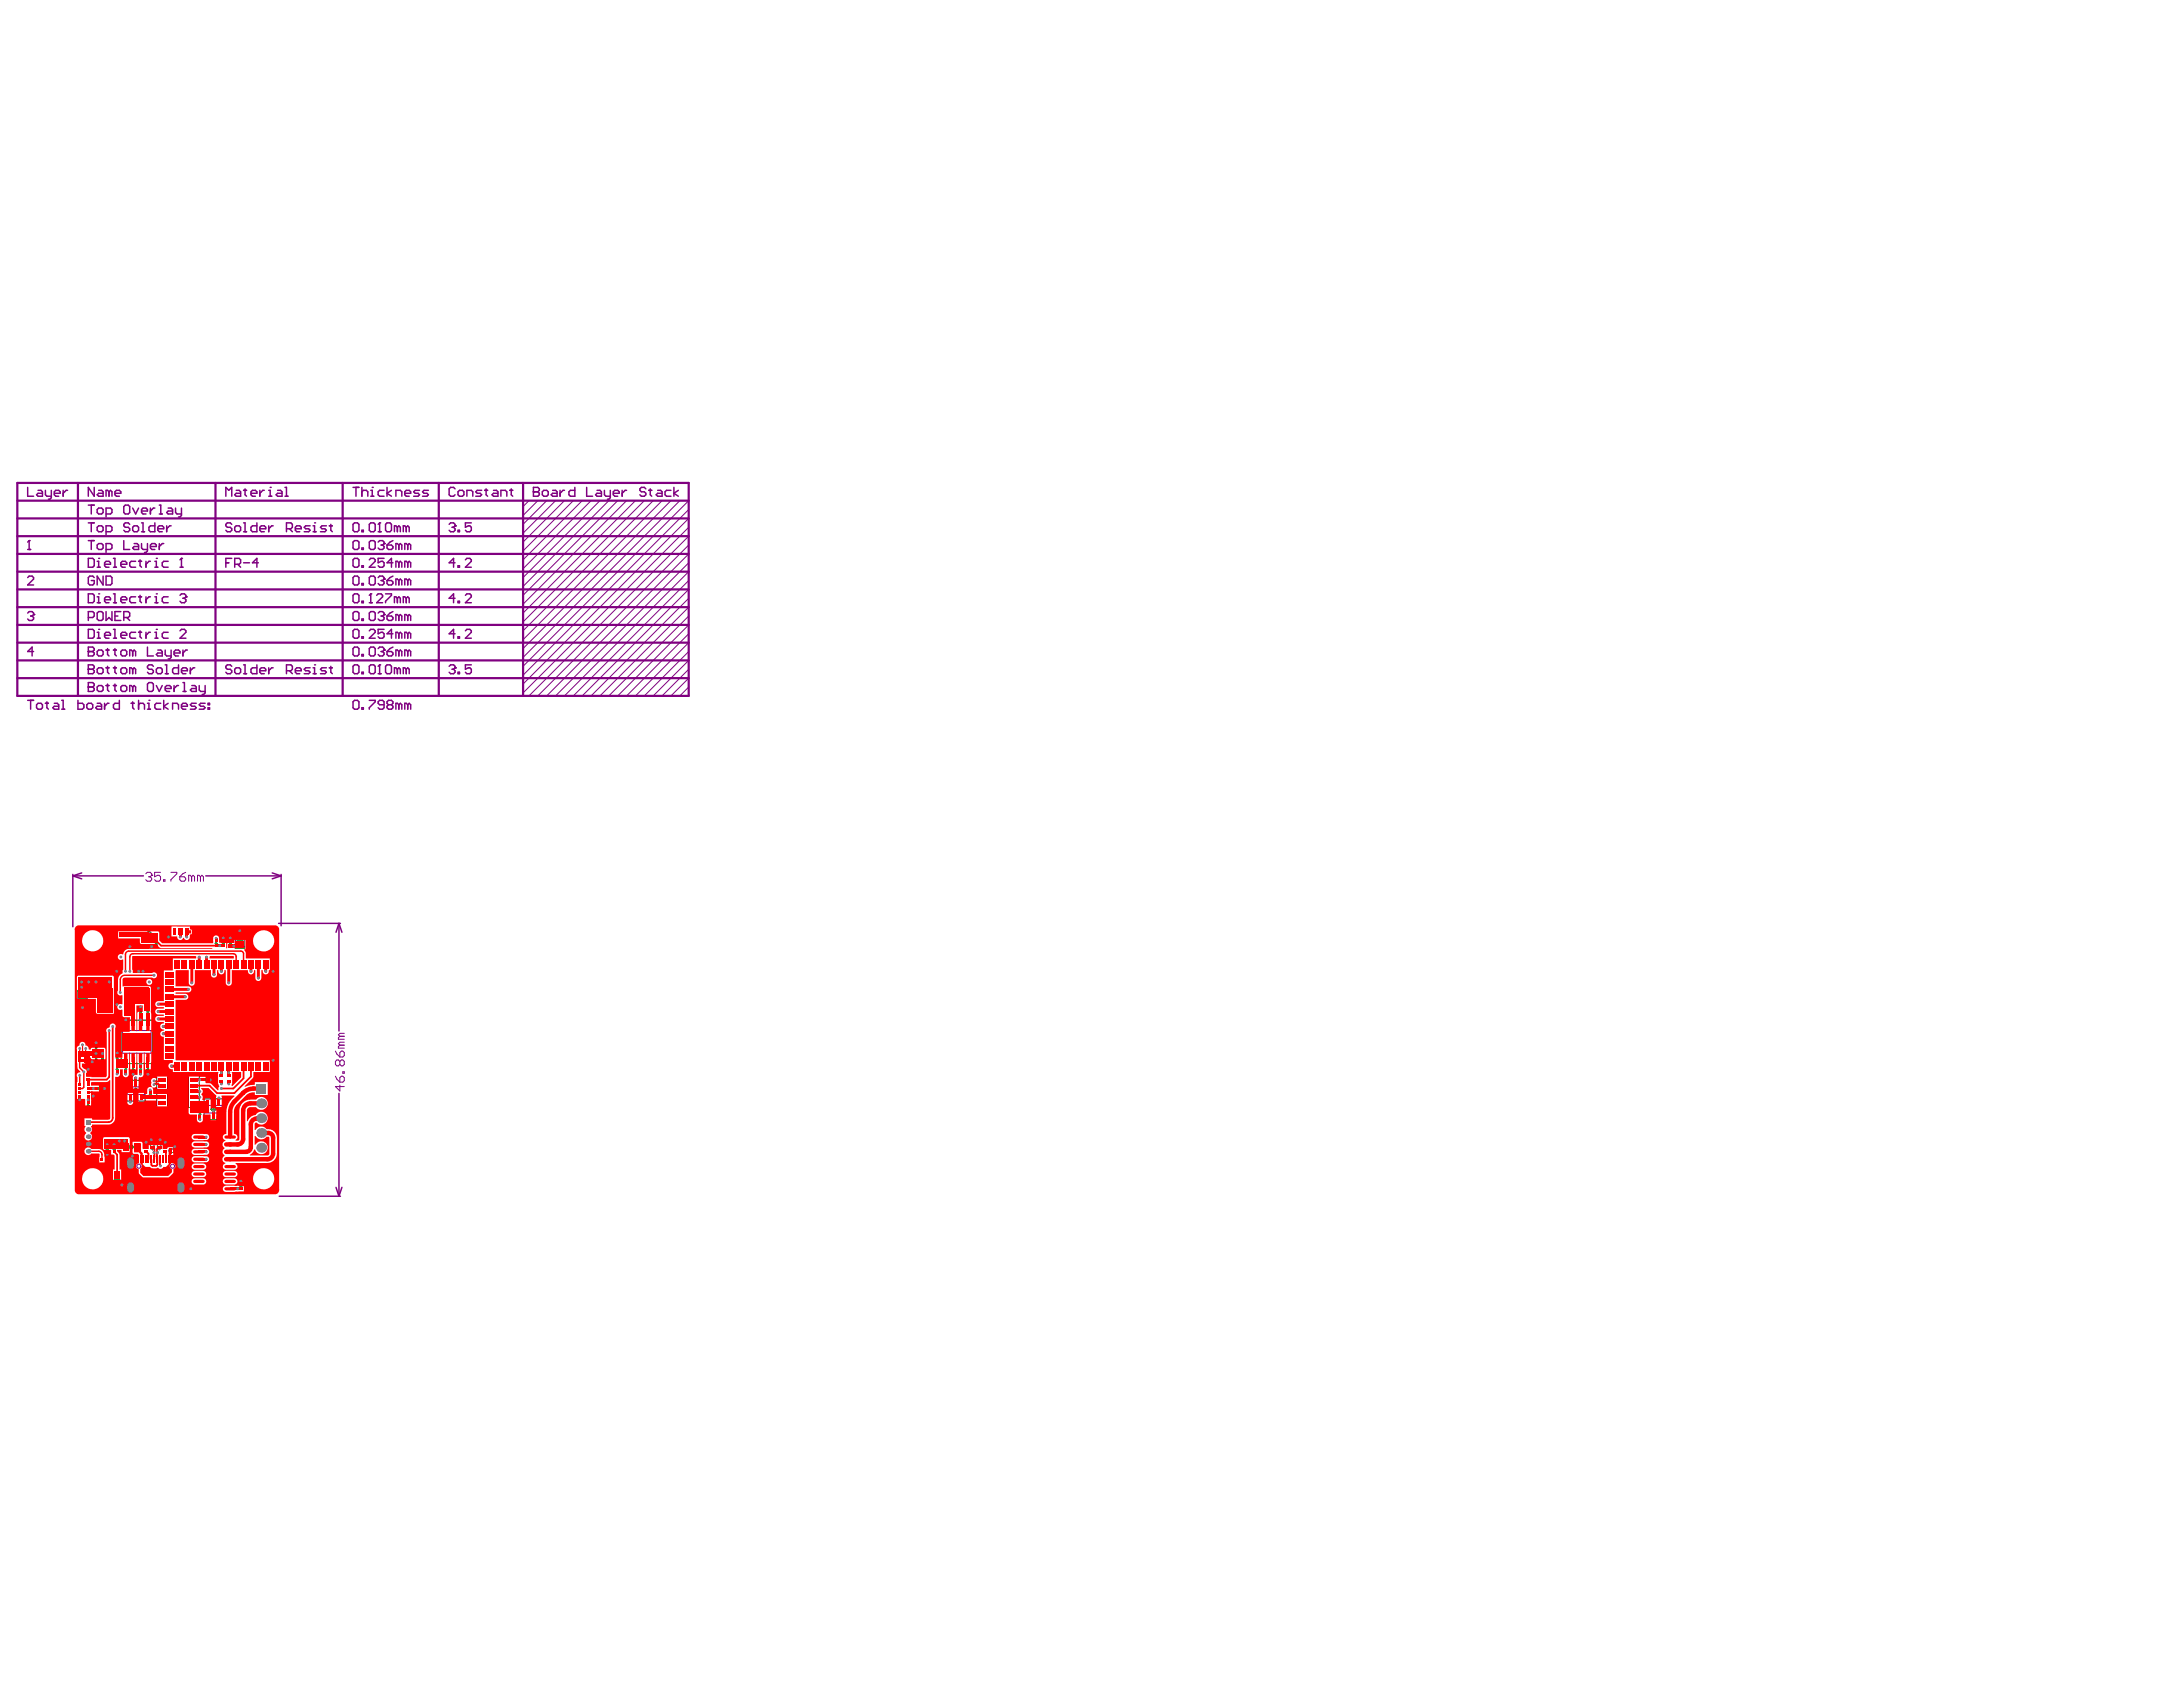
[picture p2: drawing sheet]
<svg xmlns="http://www.w3.org/2000/svg" width="279mm" height="216mm" viewBox="0 0 279 216" stroke-linecap="round" stroke-linejoin="round" font-family="sans-serif">
<path d="M20.1 137.6h5.4v4.1h-5.4z" fill="none" stroke="#000" stroke-width=".13"/>
<g fill="#008000">
<path d="M20.2 146.8h.3v.2h-.3z"/>
<path d="M20.2 146.3h.3v.2h-.3z"/>
<path d="M19.3 146.8h.4v.2h-.4z"/>
<path d="M19.3 146.3h.4v.2h-.4z"/>
<path d="M21.8 147.1h.2v.4h-.2z"/>
<path d="M22.3 147.1h.1v.4h-.1z"/>
<circle cx="20.1" cy="146.3" r=".05"/>
<circle cx="19.3" cy="146.3" r=".05"/>
<circle cx="22.5" cy="147.1" r=".05"/>
</g>
<g fill="none" stroke="#008000" stroke-width=".13">
<path d="M18.7 119.5h.7M19.1 119.1v.7M30.1 119.3h1.2v2.1h-1.2zM30.7 120v.7M10 126.7h1.2v2.1h-1.2zM10.2 127.8h.7M10.6 127.4v.8M12.1 134.1h.3M12.1 135.6h.3M12.3 133.9v.3M12.3 135.4v.3M12.5 139.3h.3"/>
<path d="M12.7 139.2v.3M13 135.6h.3M13.1 135.4v.3M14.8 136.8h.3M14.8 135.4h.3M15 136.7v.3M15 135.3v.3M15.5 130.6h4v5.5h-4zM15.9 136.8h.3M16.1 136.7v.3M16.2 138.3h2.4v2.6h-2.4zM16.9 136.8h.3"/>
<path d="M17 139.6h.8M17 136.7v.3M17.4 139.2v.8M17.8 129.5h.3M17.8 136.8h.3M18 129.4v.3M18 136.7v.3M18.8 129.5h.3M18.8 136.8h.3M18.9 129.4v.3M18.9 136.7v.3M19.2 140v.3"/>
<path d="M19.8 125.7h.3M19.9 120.8h.3M19.9 125.5v.3M20 120.7v.2M26.2 138.2h.2M26.3 138v.3M27.5 120.7h.3M27.7 120.6v.3M28.4 120.7h.3M28.6 120.5v.3M29.3 120.7h.3M29.5 120.5v.3"/>
<path d="M30.3 120.3h.8M11.1 141.5h.3M11.3 141.3v.3M13.6 147.1h.3M13.7 147v.3M14.5 147.1h.3M14.6 146.9v.3M14.6 151h.8M15 150.6v.8M16.4 146.8h.8M16.8 146.4v.8M19.1 140.1h.3"/>
<path d="M19.3 146.3h.4v.7h-.4zM20.1 146.3h.5v.7h-.5zM21.7 147h.8v.5h-.8zM25.4 142.6h.3M25.6 142.4v.3M26.1 140.6h2.4v2.7h-2.4zM26.9 142h.8M27.3 141.6v.7M30.7 151.8h.3M30.8 151.7v.3"/>
<circle cx="19.1" cy="119.5" r=".26"/>
<circle cx="12.3" cy="134.1" r=".09"/>
<circle cx="12.3" cy="135.6" r=".09"/>
<circle cx="12.7" cy="139.3" r=".09"/>
<circle cx="13.1" cy="135.6" r=".09"/>
<circle cx="15" cy="136.8" r=".09"/>
<circle cx="15" cy="135.4" r=".09"/>
<circle cx="16.1" cy="136.8" r=".09"/>
<circle cx="17" cy="136.8" r=".09"/>
<circle cx="17.4" cy="139.6" r=".26"/>
<circle cx="18" cy="129.5" r=".09"/>
<circle cx="18" cy="136.8" r=".09"/>
<circle cx="18.9" cy="129.5" r=".09"/>
<circle cx="18.9" cy="136.8" r=".09"/>
<circle cx="19.9" cy="125.7" r=".09"/>
<circle cx="20" cy="120.8" r=".09"/>
<circle cx="26.3" cy="138.2" r=".09"/>
<circle cx="27.7" cy="120.7" r=".09"/>
<circle cx="28.6" cy="120.7" r=".09"/>
<circle cx="29.5" cy="120.7" r=".09"/>
<circle cx="11.3" cy="141.5" r=".09"/>
<circle cx="13.7" cy="147.1" r=".09"/>
<circle cx="14.6" cy="147.1" r=".09"/>
<circle cx="15" cy="151" r=".26"/>
<circle cx="16.8" cy="146.8" r=".26"/>
<circle cx="19.2" cy="140.1" r=".09"/>
<circle cx="25.6" cy="142.6" r=".09"/>
<circle cx="27.3" cy="142" r=".26"/>
<circle cx="30.8" cy="151.8" r=".09"/>
</g>
<path d="M30.2 119.5h1v1.7h-1zM10 127h1.1v1.6h-1.1zM15.7 131.9h3.6v2.9h-3.6zM16.3 139.1h2.2v1h-2.2zM26.2 141.5h2.2v.9h-2.2z" fill="none" stroke="#800080" stroke-width=".13"/>
<circle cx="18.9" cy="130.5" r=".07" fill="none" stroke="#800080" stroke-width=".15"/>
<g fill="#008080">
<path d="M20.3 147h.1v.3h-.1z"/>
<path d="M20.2 147.1h.3v.1h-.3z"/>
<path d="M20.3 146h.1v.3h-.1z"/>
<path d="M19.5 147v.3z"/>
<path d="M19.3 147.1h.3v.1h-.3z"/>
<path d="M19.5 146v.3z"/>
<path d="M21.5 147.2h.3v.1h-.3z"/>
<path d="M21.6 147.1h.1v.3h-.1z"/>
<path d="M22.4 147.2h.3v.1h-.3z"/>
</g>
<path d="M21.4 137.8h2.7v3.7h-2.7z" fill="none" stroke="#000" stroke-width=".13"/>
<circle cx="19.8" cy="137.7" r=".07" fill="none" stroke="#000" stroke-width=".15"/>
<g fill="none" stroke="#800080" stroke-width=".13">
<path d="M67.7 64.1l-.8 .7M68.8 64.1l-1.9 1.9M70 64.1l-3.1 3M71.1 64.1l-4.2 4.1M72.2 64.1l-5.3 5.3M73.4 64.1l-6.5 6.4M74.5 64.1l-7.6 7.5M75.7 64.1l-8.8 8.7M76.8 64.1l-9.9 9.8M77.9 64.1l-11 10.9M79.1 64.1l-12.2 12.1M80.2 64.1l-13.3 13.2"/>
<path d="M81.3 64.1l-14.4 14.4M82.5 64.1l-15.6 15.5M83.6 64.1l-16.7 16.6M84.7 64.1l-17.8 17.8M85.9 64.1l-19 18.9M87 64.1l-20.1 20M88.1 65.2l-21.2 21.2M88.1 72l-17 17.1M88.1 68.6l-20.4 20.5M88.1 70.9l-18.1 18.2M88.1 77.7l-11.3 11.4M88.1 67.5l-21.2 21.2"/>
<path d="M88.1 66.3l-21.2 21.2M88.1 73.2l-15.9 15.9M88.1 78.8l-10.2 10.3M88.1 69.8l-19.3 19.3M88.1 80l-9 9.1M88.1 74.3l-14.7 14.8M88.1 64.1l-21.2 21.2M88.1 75.4l-13.6 13.7M88.1 76.6l-12.4 12.5M88.1 84.5l-4.5 4.6M88.1 86.8l-2.2 2.3M88.1 83.4l-5.6 5.7"/>
<path d="M88.1 81.1l-7.9 8M88.1 87.9l-1.1 1.2M88.1 82.2l-6.8 6.9M88.1 85.7l-3.4 3.4M18.7 111.8l.1-.2h.4l.2 .2v.2M19 112.2h.2M19.2 112.2l.2 .2v.2l-.2 .2h-.4l-.1-.2M19.4 112h.1M19.4 112l-.2 .2M20.5 111.6h-.7v.6l.4-.2h.2l.1 .2v.4l-.1 .2h-.4l-.2-.2M20.9 112.6h.2v.2h-.2zM21.9 111.6h.7v.2l-.7 .8v.2"/>
<path d="M23 112.2h.6l.2 .2v.2l-.2 .2h-.4l-.2-.2zM23.8 111.6l-.4 .2-.4 .4M24.5 112.2l-.2-.2h-.2v.8M24.5 112.2v.6M24.5 112.2l.2-.2 .2 .2v.6M25.7 112.2l-.2-.2h-.2v.8M25.7 112.2v.6M25.7 112.2l.1-.2 .2 .2v.6M42.9 137.7l.2 .4 .4 .4M42.9 134.5l.2 .4 .4 .4M43.5 135.8l-.2-.1h-.2l-.2 .1v.4l.2 .2h.2l.2-.2M43.5 137.9l.2-.2h.2l.2 .2v.4l-.2 .2h-.4z"/>
<path d="M43.5 135.8l.2-.1h.2l.2 .1v.4l-.2 .2h-.2l-.2-.2M43.5 138.9v.7l-.6-.5h1.2M43.5 134.7l.2-.2h.2l.2 .2v.4l-.2 .2h-.4zM43.5 135.8v.4M43.5 133.8l-.2 .1v.2h.8M43.5 132.6l-.2 .2v.2h.8M43.5 133.8h.6M43.5 132.6h.6M43.9 137.2h.2v.2h-.2zM44.1 133.4h-.6l-.2 .2 .2 .2M44.1 132.2h-.6l-.2 .2 .2 .2"/>
<circle cx="17.8" cy="149.3" r=".26"/>
<circle cx="22.1" cy="149.3" r=".26"/>
</g>
<g fill="none" stroke="#800080" stroke-width=".28">
<path d="M2.2 68.6h85.9M2.2 77.7h85.9M2.2 73.2h85.9M2.2 75.4h85.9M2.2 70.9h85.9M2.2 61.8h85.9v27.3h-85.9zM2.2 80h85.9M2.2 66.3h85.9M2.2 64.1h85.9M10 61.8v27.3M27.6 61.8v27.3M43.9 61.8v27.3"/>
<path d="M56.2 61.8v27.3M66.9 61.8v27.3M2.2 84.5h85.9M2.2 82.2h85.9M2.2 86.8h85.9"/>
</g>
<g fill="none" stroke="#800080" stroke-width=".19">
<path d="M3.5 62.4v1.1h.8M3.5 70.3h.4M3.5 73.9l.2-.2h.4l.2 .2v.2l-.8 .8h.8M3.5 78.5l.2-.2h.4l.2 .2v.2M3.7 69.2h.1M3.7 69.2v1.1M3.7 69.2l-.2 .2M3.9 78.8h.2M4.1 78.8l.2 .2v.2l-.2 .2h-.4l-.2-.2M4.3 78.7h.1M4.3 78.7l-.2 .1M4.9 62.8h.3l.2 .1v.6h-.5l-.2-.2 .2-.2h.5"/>
<path d="M5.8 62.8v.5l.2 .2h.6M6.6 62.8v.9l-.2 .2h-.2M6.9 63.1h.8v-.2l-.2-.1h-.4l-.2 .1v.4l.2 .2h.4M8.1 62.8v.7M8.7 62.8h-.2l-.4 .3M11.3 71.5h.6l.2 .1v.8l-.2 .2h-.6zM11.3 76h.6l.2 .2v.7l-.2 .2h-.6zM11.3 79h.6l.2-.2v-.3l-.2-.2h-.6v1.1M11.3 66.9h.8M11.3 69.2h.8M11.3 64.6h.8M11.7 64.6v1.2"/>
<path d="M11.7 66.9v1.2M11.7 69.2v1.1M12.1 62.4v1.1l-.8-1.1v1.1M12.1 73.9l-.2-.2h-.4l-.2 .2v.8l.2 .2h.4l.2-.2v-.4h-.4M12.4 71.8h.2v.8M12.4 76.4h.2v.7M12.4 67.5l.2-.2h.4l.2 .2v.4l-.2 .2h-.4l-.2-.2zM12.4 65.2l.2-.2h.4l.2 .2v.4l-.2 .2h-.4l-.2-.2zM12.4 69.8l.2-.2h.4l.2 .2v.3l-.2 .2h-.4l-.2-.2zM12.4 78.5l.2-.2h.4l.2 .2v.7l-.2 .2h-.4l-.2-.2zM12.4 72.6h.4M12.4 77.1h.4"/>
<path d="M12.6 76h.1M12.6 71.5h.1M12.6 62.8h.4l.2 .1v.6h-.6l-.2-.2 .2-.2h.6M13.2 73.7v1.2l-.8-1.2v1.2M13.4 72.2h.7v-.2l-.1-.2h-.4l-.2 .2v.4l.2 .2h.4M13.4 76.8h.7v-.2l-.1-.2h-.4l-.2 .2v.3l.2 .2h.4M13.6 68.1h.5l.2-.2v-.4l-.2-.2h-.5v1.1M13.6 65.8h.5l.2-.2v-.4l-.2-.2h-.5v1.2M13.6 70.3h.5l.2-.2v-.3l-.2-.2h-.5v1.1M13.6 73.7h.5l.2 .2v.8l-.2 .2h-.5zM13.6 78.3v1.1l.4-.4 .3 .4v-1.1M14 62.9l-.2-.1h-.2v.7"/>
<path d="M14 62.9l.1-.1 .2 .1v.6M14 62.9v.6M14.5 71.5h.2v1.1M14.5 76h.2v1.1M14.5 72.6h.4M14.5 77.1h.4M14.7 63.1h.8v-.2l-.2-.1h-.4l-.2 .1v.4l.2 .2h.4M14.7 78.8h.4M15.5 78.3h-.8v1.1h.8M15.5 72.2h.7v-.2l-.2-.2h-.3l-.2 .2v.4l.2 .2h.3M15.5 76.8h.7v-.2l-.2-.2h-.3l-.2 .2v.3l.2 .2h.3M15.8 64.8l.2-.2h.4l.2 .2v.8l-.2 .2h-.4l-.2-.2z"/>
<path d="M15.8 79h.6l.2-.2v-.3l-.2-.2h-.6v1.1M15.8 69.2v1.1h.8M16.2 79l.4 .4M16.6 67.1l-.2-.2h-.4l-.2 .2v.2l.2 .2h.4l.2 .2v.2l-.2 .2h-.4l-.2-.2M17 67.5l.2-.2h.3l.2 .2v.4l-.2 .2h-.3l-.2-.2zM17 65l.4 .8 .3-.8M17.2 69.6h.3l.2 .2v.5h-.5l-.2-.2 .2-.2h.5M17.4 71.8h-.6l-.2 .2v.4l.2 .2h.6M17.4 76.4h-.6l-.2 .2v.3l.2 .2h.6M17.7 71.8h.4M17.7 76.4h.4M17.9 71.6v.8l.2 .2"/>
<path d="M17.9 76.2v.7l.2 .2M18.1 66.9h.2v1.2M18.1 68.1h.4M18.1 69.6v.5l.2 .2h.6M18.1 65.4h.8v-.2l-.2-.2h-.4l-.2 .2v.4l.2 .2h.4M18.7 71.8v.8M18.7 76.4v.7M18.9 69.6v.9l-.2 .2h-.2M19.3 69.9h.7v-.1l-.2-.2h-.4l-.1 .2v.3l.1 .2h.4M19.3 71.8h-.2l-.4 .4M19.3 65v.8M19.3 76.4h-.2l-.4 .4"/>
<path d="M19.8 66.9v1.2h-.5l-.2-.2v-.4l.2-.2h.5M19.8 71.8h.2v.8M19.8 76.4h.2v.7M19.8 72.6h.4M19.8 77.1h.4M19.8 65h-.2l-.3 .4M20 76h.1M20 71.5h.1M20.2 67.7h.8v-.2l-.2-.2h-.4l-.2 .2v.4l.2 .2h.4M20.4 69.6v.7M20.4 64.6h.2v1.2M20.4 65.8h.4"/>
<path d="M21 69.6h-.2l-.4 .3M21.3 67.3v.8M21.5 76.4h-.5l-.2 .2v.3l.2 .2h.5M21.5 65h.4l.2 .2v.6h-.6l-.2-.2 .2-.2h.6M21.5 71.8h-.5l-.2 .2v.4l.2 .2h.5M21.9 67.3h-.2l-.4 .4M22.5 65v.6l.2 .2h.5M23 76.2l.2-.2h.4l.2 .2v.2M23 72.6h.4M23.2 71.5h.1M23.2 65v1l-.2 .2h-.2M23.2 71.5v1.1"/>
<path d="M23.2 71.5l-.2 .1M23.4 76.6h.2M23.6 76.6l.2 .2v.1l-.2 .2h-.4l-.2-.2M23.8 76.4h.1M23.8 76.4l-.2 .2M28.9 72h.4M28.9 63.5v-1.1l.4 .4 .4-.4v1.1M29.7 67.1l-.2-.2h-.4l-.2 .2v.2l.2 .2h.4l.2 .2v.2l-.2 .2h-.4l-.2-.2M29.7 71.5h-.8v1.1M30 72.2h.6l.2-.2v-.4l-.2-.1h-.6v1.1M30 67.5l.2-.2h.4l.2 .2v.4l-.2 .2h-.4l-.2-.2zM30.2 62.8h.4l.2 .1v.6h-.6l-.2-.2 .2-.2h.6"/>
<path d="M30.4 72.2l.4 .4M31.2 62.8h.4M31.2 66.9h.2v1.2M31.2 68.1h.4M31.2 72h.7M31.4 62.6v.7l.2 .2M32.1 63.1h.8v-.2l-.2-.1h-.4l-.2 .1v.4l.2 .2h.4M32.9 66.9v1.2h-.6l-.2-.2v-.4l.2-.2h.6M33.1 72h-.8l.6-.5v1.1M33.3 67.7h.7v-.2l-.2-.2h-.4l-.1 .2v.4l.1 .2h.4M33.3 62.8v.7M33.8 62.8h-.2l-.3 .3"/>
<path d="M34.4 62.8h.2v.7M34.4 63.5h.4M34.4 67.3v.8M34.6 62.4h.1M35 67.3h-.2l-.4 .4M35.5 62.8h.4l.2 .1v.6h-.6l-.2-.2 .2-.2h.6M36.5 62.4h.2v1.1M36.5 63.5h.4M36.7 67.7h.5l.2-.2v-.4l-.2-.2h-.5v1.2M37 67.7l.4 .4M37.8 67.7h.8v-.2l-.2-.2h-.4l-.2 .2v.4l.2 .2h.4M39.7 67.3h-.6l-.2 .2 .2 .2h.4l.2 .2-.2 .2h-.6"/>
<path d="M40.1 68.1h.3M40.1 67.3h.2v.8M40.3 66.9h.1M41.8 67.3h-.6l-.2 .2 .2 .2h.4l.2 .2-.2 .2h-.6M42.2 67.3h.3M42.3 67.1v.8l.2 .2M45.2 62.4h.7M45.2 67.1l.2-.2h.3l.2 .2v.8l-.2 .2h-.3l-.2-.2zM45.2 71.6l.2-.1h.3l.2 .1v.8l-.2 .2h-.3l-.2-.2zM45.2 69.4l.2-.2h.3l.2 .2v.7l-.2 .2h-.3l-.2-.2zM45.2 73.9l.2-.2h.3l.2 .2v.8l-.2 .2h-.3l-.2-.2zM45.2 76.2l.2-.2h.3l.2 .2v.7l-.2 .2h-.3l-.2-.2z"/>
<path d="M45.2 78.5l.2-.2h.3l.2 .2v.7l-.2 .2h-.3l-.2-.2zM45.6 62.4v1.1M46.3 62.4v1.1M46.3 67.9h.2v.2h-.2zM46.3 70.1h.2v.2h-.2zM46.3 72.4h.2v.2h-.2zM46.3 74.7h.2v.2h-.2zM46.3 76.9h.2v.2h-.2zM46.3 79.2h.2v.2h-.2zM46.3 62.9l.2-.1h.4l.2 .1v.6M47.3 71.6l.2-.1h.3l.2 .1v.2l-.7 .8h.7M47.3 77.1h.3"/>
<path d="M47.5 76h.1M47.5 62.8h.1v.7M47.5 63.5h.3M47.5 66.9h.3l.2 .2v.8l-.2 .2h-.3l-.2-.2v-.8zM47.5 69.2h.3l.2 .2v.7l-.2 .2h-.3l-.2-.2v-.7zM47.5 73.7h.3l.2 .2v.8l-.2 .2h-.3l-.2-.2v-.8zM47.5 78.3h.3l.2 .2v.7l-.2 .2h-.3l-.2-.2v-.7zM47.5 76l-.2 .2M47.5 76v1.1M47.6 62.4h.1M48.2 76.2l.2-.2h.4l.2 .2v.2l-.8 .7h.8M48.4 68.1h.4"/>
<path d="M48.4 69.4l.2-.2h.4l.2 .2v.2M48.4 73.9l.2-.2h.4l.2 .2v.2M48.4 78.5l.2-.2h.4l.2 .2v.2M48.6 66.9h.1M48.6 66.9v1.2M48.6 66.9l-.2 .2M48.8 69.8h.2M48.8 78.8h.2M48.8 74.3h.2M49 69.8l.2 .1v.2l-.2 .2h-.4l-.2-.2M49 74.3l.2 .2v.2l-.2 .2h-.4l-.2-.2M49 78.8l.2 .2v.2l-.2 .2h-.4l-.2-.2"/>
<path d="M49.2 69.6h.1M49.2 74.1h.1M49.2 78.7h.1M49.2 62.8h-.6l-.2 .1v.4l.2 .2h.6M49.2 71.5h-.8v.5l.4-.2h.2l.2 .2v.4l-.2 .2h-.4l-.2-.2M49.2 78.7l-.2 .1M49.2 69.6l-.2 .2M49.2 74.1l-.2 .2M49.3 67.1l.2-.2h.4l.2 .2v.8l-.2 .2h-.4l-.2-.2zM49.3 76h.8v.2l-.8 .7v.2M49.5 62.4v1.1M49.5 69.8h.6l.2 .1v.2l-.2 .2h-.4l-.2-.2z"/>
<path d="M49.5 74.3h.6l.2 .2v.2l-.2 .2h-.4l-.2-.2zM49.5 78.8h.6l.2 .2v.2l-.2 .2h-.4l-.2-.2zM50.1 62.8l-.6 .3 .6 .4M50.3 72h-.8l.6-.5v1.1M50.3 69.2l-.4 .2-.4 .4M50.3 73.7l-.4 .2-.4 .4M50.3 78.3l-.4 .2-.4 .3M50.7 63.5v-.7h.5l.2 .1v.6M50.9 67.5l-.2-.2h-.2v.8M50.9 76.6l-.2-.2h-.2v.7M50.9 67.5l.1-.2 .2 .2v.6M50.9 76.6l.1-.2 .2 .2v.5"/>
<path d="M50.9 67.5v.6M50.9 76.6v.5M51 69.8l-.1-.2h-.2v.7M51 72l-.1-.2h-.2v.8M51 74.3l-.1-.2h-.2v.8M51 78.8l-.1-.1h-.2v.7M51 69.8l.2-.2 .2 .2v.5M51 72l.2-.2 .2 .2v.6M51 74.3l.2-.2 .2 .2v.6M51 78.8l.2-.1 .2 .1v.6M51 69.8v.5M51 72v.6"/>
<path d="M51 74.3v.6M51 78.8v.6M51.8 63.1h.8v-.2l-.2-.1h-.4l-.2 .1v.4l.2 .2h.4M52 67.5l-.2-.2h-.2v.8M52 76.6l-.2-.2h-.2v.7M52 67.5v.6M52 76.6v.5M52 67.5l.2-.2 .2 .2v.6M52 76.6l.2-.2 .2 .2v.5M52.2 69.8l-.2-.2h-.2v.7M52.2 72l-.2-.2h-.2v.8M52.2 74.3l-.2-.2h-.2v.8"/>
<path d="M52.2 78.8l-.2-.1h-.2v.7M52.2 69.8l.2-.2 .2 .2v.5M52.2 72l.2-.2 .2 .2v.6M52.2 74.3l.2-.2 .2 .2v.6M52.2 78.8l.2-.1 .2 .1v.6M52.2 69.8v.5M52.2 72v.6M52.2 74.3v.6M52.2 78.8v.6M53.7 62.8h-.6l-.2 .1 .2 .2h.4l.2 .2-.2 .2h-.6M54.8 62.8h-.5l-.2 .1 .2 .2h.3l.2 .2-.2 .2h-.5M57.5 67.1l.2-.2h.4l.1 .2v.2"/>
<path d="M57.9 67.5h.2M58.1 67.5l.1 .2v.2l-.1 .2h-.4l-.2-.2M58.2 67.3h.1M58.2 62.6l-.1-.2h-.4l-.2 .2v.7l.2 .2h.4l.1-.2M58.2 72h-.7l.6-.5v1.1M58.2 76.6h-.7l.6-.6v1.1M58.2 67.3l-.1 .2M58.6 67.9h.2v.2h-.2zM58.6 72.4h.2v.2h-.2zM58.6 76.9h.2v.2h-.2zM58.8 62.8h.4l.2 .1v.4l-.2 .2h-.4l-.2-.2v-.4zM59.6 71.6l.2-.1h.3l.2 .1v.2l-.7 .8h.7"/>
<path d="M59.6 76.2l.2-.2h.3l.2 .2v.2l-.7 .7h.7M59.8 63.5v-.7h.5l.2 .1v.6M60.3 66.9h-.7v.6l.3-.2h.2l.2 .2v.4l-.2 .2h-.3l-.2-.2M61.6 62.8h-.5l-.2 .1 .2 .2h.4l.1 .2-.1 .2h-.6M62 62.8h.4M62.2 62.6v.7l.2 .2M63.2 62.8h.3l.2 .1v.6h-.5l-.2-.2 .2-.2h.5M64.1 63.5v-.7h.6l.2 .1v.6M65.2 62.8h.4M65.4 62.6v.7l.2 .2M68.3 62.9h.1M68.3 62.4h.5l.2 .2v.2l-.2 .1 .2 .2v.2l-.2 .2h-.5z"/>
<path d="M68.3 62.9h.5M69.6 62.8h.4l.2 .1v.4l-.2 .2h-.4l-.2-.2v-.4zM70.7 62.8h.4l.2 .1v.6h-.6l-.2-.2 .2-.2h.6M71.7 62.8v.7M72.2 62.8h-.1l-.4 .3M73.6 62.4v1.1h-.6l-.2-.2v-.4l.2-.1h.6M75.1 62.4v1.1h.7M76.4 62.8h.4l.2 .1v.6h-.6l-.2-.2 .2-.2h.6M77.4 62.8v.5l.1 .2h.6M78.1 62.8v.9l-.2 .2h-.2M78.5 63.1h.8v-.2l-.2-.1h-.4l-.2 .1v.4l.2 .2h.4M79.6 62.8v.7"/>
<path d="M80.2 62.8h-.2l-.4 .3M82.7 62.6l-.2-.2h-.4l-.2 .2v.2l.2 .1h.4l.2 .2v.2l-.2 .2h-.4l-.2-.2M83 62.8h.4M83.2 62.6v.7l.2 .2M84.2 62.8h.4l.1 .1v.6h-.5l-.2-.2 .2-.2h.5M85.9 62.8h-.6l-.2 .1v.4l.2 .2h.6M86.3 62.4v1.1M86.8 62.8l-.5 .3 .5 .4M3.5 89.6h.8M3.9 89.6v1.2M4.3 83.4h-.8l.6-.6v1.1M4.9 90h.3l.2 .2v.4l-.2 .2h-.3l-.2-.2v-.4z"/>
<path d="M5.8 90h.4M6 89.8v.8l.2 .2M6.9 90h.4l.2 .2v.6h-.6l-.1-.2 .1-.2h.6M7.9 89.6h.2v1.2M7.9 90.8h.4M10 89.6v1.2h.5l.2-.2v-.4l-.2-.2h-.5M11.3 90h.4l.2 .2v.4l-.2 .2h-.4l-.2-.2v-.4zM11.3 87.9h.1M11.3 85.7h.1M11.3 83.4h.1M11.3 87.4h.6l.2 .1v.2l-.2 .2 .2 .2v.2l-.2 .2h-.6zM11.3 80.5h.6l.2 .2v.8l-.2 .2h-.6z"/>
<path d="M11.3 82.8h.6l.2 .2v.2l-.2 .2 .2 .2v.2l-.2 .1h-.6zM11.3 85.1h.6l.2 .2v.2l-.2 .2 .2 .1v.2l-.2 .2h-.6zM11.3 87.9h.6M11.3 85.7h.6M11.3 83.4h.6M12.4 90h.4l.2 .2v.6h-.6l-.2-.2 .2-.2h.6M12.4 81.7h.4M12.4 80.9h.2v.8M12.4 83.4l.2-.2h.4l.2 .2v.4l-.2 .1h-.4l-.2-.1zM12.4 85.7l.2-.2h.4l.2 .2v.3l-.2 .2h-.4l-.2-.2zM12.4 87.9l.2-.2h.4l.2 .2v.4l-.2 .2h-.4l-.2-.2zM12.6 80.5h.1"/>
<path d="M13.4 90v.8M13.4 81.3h.7v-.2l-.1-.2h-.4l-.2 .2v.4l.2 .2h.4M13.6 87.7h.4M13.6 85.5h.4M13.6 83.2h.4M13.8 83v.8l.2 .1M13.8 85.3v.7l.2 .2M13.8 87.5v.8l.2 .2M14 90h-.2l-.4 .4M14.5 81.7h.4M14.5 80.5h.2v1.2M14.5 87.7h.4"/>
<path d="M14.5 85.5h.4M14.5 83.2h.4M14.7 87.5v.8l.2 .2M14.7 83v.8l.2 .1M14.7 85.3v.7l.2 .2M15.3 89.6v1.2h-.6l-.2-.2v-.4l.2-.2h.6M15.5 81.3h.7v-.2l-.2-.2h-.3l-.2 .2v.4l.2 .2h.3M15.7 87.7h.3l.2 .2v.4l-.2 .2h-.3l-.2-.2v-.4zM15.7 83.2h.3l.2 .2v.4l-.2 .1h-.3l-.2-.1v-.4zM15.7 85.5h.3l.2 .2v.3l-.2 .2h-.3l-.2-.2v-.3zM16.8 90h.4M17 89.8v.8l.2 .2"/>
<path d="M17 83.4v.5M17 85.7v.5M17 87.9v.6M17 83.4l.2-.2 .2 .2v.5M17 83.4l-.2-.2h-.2v.7M17 85.7l-.2-.2h-.2v.7M17 87.9l-.2-.2h-.2v.8M17 87.9l.2-.2 .2 .2v.6M17 85.7l.2-.2 .2 .2v.5M17.4 80.9h-.6l-.2 .2v.4l.2 .2h.6M17.7 90.2l.2-.2h.4l.2 .2v.6M17.7 89.6v1.2"/>
<path d="M17.7 80.9h.4M17.9 80.7v.8l.2 .2M18.7 80.9v.8M18.9 90.8h.4M18.9 90h.2v.8M18.9 87.5l.2-.1h.3l.2 .1v.8l-.2 .2h-.3l-.2-.2zM18.9 82.8v1.1h.7M19.1 89.6h.1M19.3 80.9h-.2l-.4 .4M19.6 85.3l-.2-.2h-.3l-.2 .2v.2l.2 .2h.3l.2 .1v.2l-.2 .2h-.3l-.2-.2M19.8 81.7h.4M19.8 80.9h.2v.8"/>
<path d="M20 80.5h.1M20 85.7l.2-.2h.4l.2 .2v.3l-.2 .2h-.4l-.2-.2zM20 87.7l.4 .8 .4-.8M20.2 83.2h.4l.2 .2v.5h-.6l-.2-.1 .2-.2h.6M20.6 90h-.6l-.2 .2v.4l.2 .2h.6M21 89.6v1.2M21.1 88.1h.8v-.2l-.2-.2h-.4l-.2 .2v.4l.2 .2h.4M21.1 85.1h.2v1.1M21.1 83.2v.6l.2 .1h.6M21.1 86.2h.4M21.5 90l-.5 .4 .5 .4M21.5 80.9h-.5l-.2 .2v.4l.2 .2h.5"/>
<path d="M21.9 83.2v.9l-.2 .2h-.2M22.1 90.8v-.8h.6l.1 .2v.6M22.3 83.6h.7v-.2l-.2-.2h-.3l-.2 .2v.4l.2 .1h.3M22.3 87.7v.8M22.8 85.1v1.1h-.5l-.2-.2v-.3l.2-.2h.5M22.8 87.7h-.1l-.4 .4M23 80.7l.2-.2h.4l.2 .2v.2l-.8 .8h.8M23.2 90.4h.8v-.2l-.2-.2h-.4l-.2 .2v.4l.2 .2h.4M23.2 85.8h.8v-.1l-.2-.2h-.4l-.2 .2v.3l.2 .2h.4M23.4 88.5h.4M23.4 87.4h.2v1.1M23.4 83.2v.7"/>
<path d="M24 83.2h-.2l-.4 .4M24.4 85.5v.7M24.6 87.7h.3l.2 .2v.6h-.5l-.2-.2 .2-.2h.5M24.9 85.5h-.2l-.3 .3M25.1 90h-.5l-.2 .2 .2 .2h.3l.2 .2-.2 .2h-.5M25.5 87.7v.6l.2 .2h.6M26.3 90h-.6l-.2 .2 .2 .2h.4l.2 .2-.2 .2h-.6M26.3 87.7v1l-.2 .2h-.2M26.6 90.6h.2v.2h-.2zM26.6 90h.2v.2h-.2zM29.7 85.3l-.2-.2h-.4l-.2 .2v.2l.2 .2h.4l.2 .1v.2l-.2 .2h-.4l-.2-.2M30 85.7l.2-.2h.4l.2 .2v.3l-.2 .2h-.4l-.2-.2z"/>
<path d="M31.2 85.1h.2v1.1M31.2 86.2h.4M32.9 85.1v1.1h-.6l-.2-.2v-.3l.2-.2h.6M33.3 85.8h.7v-.1l-.2-.2h-.4l-.1 .2v.3l.1 .2h.4M34.4 85.5v.7M35 85.5h-.2l-.4 .3M36.7 85.8h.5l.2-.1v-.4l-.2-.2h-.5v1.1M37 85.8l.4 .4M37.8 85.8h.8v-.1l-.2-.2h-.4l-.2 .2v.3l.2 .2h.4M39.7 85.5h-.6l-.2 .2 .2 .1h.4l.2 .2-.2 .2h-.6M40.1 86.2h.3M40.1 85.5h.2v.7"/>
<path d="M40.3 85.1h.1M41.8 85.5h-.6l-.2 .2 .2 .1h.4l.2 .2-.2 .2h-.6M42.2 85.5h.3M42.3 85.3v.7l.2 .2M45.2 89.8l.2-.2h.3l.2 .2v.8l-.2 .2h-.3l-.2-.2zM45.2 80.7l.2-.2h.3l.2 .2v.8l-.2 .2h-.3l-.2-.2zM45.2 83l.2-.2h.3l.2 .2v.8l-.2 .1h-.3l-.2-.1zM45.2 85.3l.2-.2h.3l.2 .2v.7l-.2 .2h-.3l-.2-.2zM46.3 90.6h.2v.2h-.2zM46.3 81.5h.2v.2h-.2zM46.3 83.8h.2v.1h-.2zM46.3 86h.2v.2h-.2z"/>
<path d="M47.3 89.6h.7v.2l-.7 .8v.2M47.3 80.7l.2-.2h.3l.2 .2v.2l-.7 .8h.7M47.5 82.8h.3l.2 .2v.8l-.2 .1h-.3l-.2-.1v-.8zM47.5 85.1h.3l.2 .2v.7l-.2 .2h-.3l-.2-.2v-.7zM48.4 83l.2-.2h.4l.2 .2v.2M48.4 86.2h.4M48.6 85.1h.1M48.6 85.1v1.1M48.6 85.1l-.2 .2M48.8 83.4h.2M49 83.4l.2 .2v.2l-.2 .1h-.4l-.2-.1M49.2 83.2h.1"/>
<path d="M49.2 90.2h-.6l-.2-.2v-.2l.2-.2h.4l.2 .2v.8l-.2 .2h-.4l-.2-.2M49.2 80.5h-.8v.6l.4-.2h.2l.2 .2v.4l-.2 .2h-.4l-.2-.2M49.2 83.2l-.2 .2M49.3 85.3l.2-.2h.4l.2 .2v.7l-.2 .2h-.4l-.2-.2zM49.5 83.4h.6l.2 .2v.2l-.2 .1h-.4l-.2-.1zM49.7 90.2l-.2-.2v-.2l.2-.2h.4l.2 .2v.2l-.2 .2M49.7 90.2l-.2 .2v.2l.2 .2h.4l.2-.2v-.2l-.2-.2M49.7 90.2h.4M50.3 81.1h-.8l.6-.6v1.2M50.3 82.8l-.4 .2-.4 .4M50.9 85.7l-.2-.2h-.2v.7M50.9 85.7l.1-.2 .2 .2v.5"/>
<path d="M50.9 85.7v.5M51 90.2l-.1-.2h-.2v.8M51 81.1l-.1-.2h-.2v.8M51 83.4l-.1-.2h-.2v.7M51 81.1l.2-.2 .2 .2v.6M51 83.4l.2-.2 .2 .2v.5M51 90.2l.2-.2 .2 .2v.6M51 81.1v.6M51 83.4v.5M51 90.2v.6M52 85.7l-.2-.2h-.2v.7M52 85.7l.2-.2 .2 .2v.5"/>
<path d="M52 85.7v.5M52.2 90.2l-.2-.2h-.2v.8M52.2 81.1l-.2-.2h-.2v.8M52.2 83.4l-.2-.2h-.2v.7M52.2 81.1l.2-.2 .2 .2v.6M52.2 83.4l.2-.2 .2 .2v.5M52.2 90.2l.2-.2 .2 .2v.6M52.2 81.1v.6M52.2 83.4v.5M52.2 90.2v.6M57.5 85.3l.2-.2h.4l.1 .2v.2M57.9 85.7h.2"/>
<path d="M58.1 85.7l.1 .1v.2l-.1 .2h-.4l-.2-.2M58.2 85.5h.1M58.2 85.5l-.1 .2M58.2 81.1h-.7l.6-.6v1.2M58.6 81.5h.2v.2h-.2zM58.6 86h.2v.2h-.2zM59.6 80.7l.2-.2h.3l.2 .2v.2l-.7 .8h.7M60.3 85.1h-.7v.6l.3-.2h.2l.2 .2v.3l-.2 .2h-.3l-.2-.2M9.3 112.1l1.2 .4M9.3 112.1h9.1M9.3 111.9v6.7M10.5 111.7l-1.2 .4"/>
<path d="M26.3 112.1h9.7M34.8 111.7l1.2 .4M35.7 118.2h7.9M36 112.1l-1.2 .4M36 111.9v6.6M43.4 118.2l.4 1.1M43.4 118.2l-.4 1.1M43.4 118.2v13.7M43.4 139.9v13.2M35.7 153.1h7.9M43 152l.4 1.1M43.8 152l-.4 1.1"/>
</g>
<g fill="#f00">
<path d="M29.7 137.2h1.2v.7l-1.1 1.1-.2-.1 .1-.2z"/>
<path d="M26.9 122.4l3-.1v.4h-3.1z"/>
<path d="M32.6 145.4h.1a.82 .82 0 0 0 1.4 .1h.3l.1 .1v2l-.1 .2-.2 .1h-2.2v-.1a1.06 1.06 0 0 0 .6-.7h.1a.83 .83 0 0 0 1.2 .5 .83 .83 0 0 0 .1-1.3 .83 .83 0 0 0-1.3 .2h-.1z"/>
<path d="M17.5 128.7h.8v.7l-.1 .1h-.6v2.4l-.1 .1-.1-.1z"/>
<path d="M17.2 146.3h.9v1.1l.2 .2v1.4l.3 .3h.6l.3 .2 .7-.1a.4 .4 0 0 0 .7-.1h.3l.4-.3v-2h.4l-.1 1.9a.37 .37 0 0 0-.2 .4 .37 .37 0 0 0 .3 .3v.4l-.5 .5h-3.2l-.3-.4v-.5a.37 .37 0 0 0 0-.7v-1.2l-.2-.2h-.6z"/>
<path d="M23.7 118.8h.4v.3h.3v.4h-.3v.2h-.4z"/>
<path d="M21 119.1h.4v-.3h.4v.9h-.4v-.2h-.4z"/>
<path d="M9.7 118.6l.3-.2h25.2a.52 .52 0 0 1 .5 .6v33.2a.54 .54 0 0 1-.4 .6l-25.2 .1-.3-.1-.2-.2v-33.6zM22 118.6v1.2l.7 .1a.38 .38 0 0 0 .3 .4 .38 .38 0 0 0 .4-.3h.1a.38 .38 0 0 0 .5 .3 .38 .38 0 0 0 .3-.5v-.2l.3-.1v-.4l-.3-.2v-.3zM15.1 119.2v.9h2.8v.5l.1 .2h2l.4 .4 .2 .1h6.6l-.1 .1h-10.6a.71 .71 0 0 0-.7 .7 .53 .53 0 0 0-.7 .4 .38 .38 0 0 0 .6 .3h.1v1.3l-.1 .5a.84 .84 0 0 0-.6 .8v1.4a.38 .38 0 0 0 0 .5 .38 .38 0 0 0 .5 0l.1 .1v1.1h-.2a.38 .38 0 0 0-.5 .4 .38 .38 0 0 0 .6 .3h.1v.9l.9 .1v1.8l-1.1 .1v2.5l.2 .1v.7h-.9l-.1-.1v-3.7a.39 .39 0 0 0-.2-.6 .39 .39 0 0 0-.5 .4l-.1 .1a.38 .38 0 0 0-.2 .6v5.6l-.2 .2-2.5-.1 .1-.6a.38 .38 0 0 0-.3-.4l-.3-.3v-.4h.4v-.8h.7l.1 .2 .1 .1h1.7l-.1-1.5h-1.6h-.1l-.1 .2h-.2l-.1-.3-.4-.2a.39 .39 0 0 0-.3-.5 .39 .39 0 0 0-.4 .5l-.2 .1-.2 .2 .1 2v.7l.4 .4h-.1a.38 .38 0 0 0-.3 .2 .38 .38 0 0 0 0 .5v2.7l1 .1v.8h.8l-.1-1.8h1.1v-.8h-1.1v-.4h2l.4-.3 .1 .1v4.9l-.2 .1h-2.1v-.2h-1v1l.2 .1a.48 .48 0 0 0 0 .8v.1a.49 .49 0 0 0-.1 .7 .49 .49 0 0 0 .8 0 .49 .49 0 0 0-.1-.7l.2-.5-.2-.4 .2-.1v-.2h2.1a.84 .84 0 0 0 .8-.8v-5.2l.4-.1 .2-.1 .1-.8h.3v.6a.38 .38 0 0 0 .4 .4 .38 .38 0 0 0 .4-.4v-2.8h.1l.1 2.2h.7l.1-2.2h.1v2.8l-.3 .1a.38 .38 0 0 0-.3 .5v1.2h.7v-1.3l.1-.2a.38 .38 0 0 0 .6-.3v-2.8h.1l.1 2.2h.7v-2.2l.2-.1v-2.5l-.2-.1v-5.7l-.2-.1h-3.4v-.8l.1-.2 .2-.1h3.5a.38 .38 0 0 0 .5 0 .38 .38 0 0 0 0-.5 .38 .38 0 0 0-.5-.1h-2.5l-.1-.4v-1.7l8.1-.1 .1 .1v.3h-3v1.5h-1.1v3.9h-.8a.38 .38 0 0 0-.3 .4 .38 .38 0 0 0 .3 .4h.8v.2h-.8a.38 .38 0 0 0-.3 .4 .38 .38 0 0 0 .3 .3h.8v.2h-.7a.38 .38 0 0 0-.4 .2 .38 .38 0 0 0 0 .4l.3 .2h.8v.2h-.1a.39 .39 0 0 0-.4 .4 .39 .39 0 0 0 .5 .3v.2h-.1a.39 .39 0 0 0-.4 .4 .39 .39 0 0 0 .5 .4v3h1h.1v.3l-.1 .1a.39 .39 0 0 0-.4 .2 .39 .39 0 0 0 .1 .4l.4 .1v.4h5.9l-.1 1.5 .2 .3-.2 .5-1-.8-.6-.1v-.8h-2.1v4.6l.1 .2h.9v.7a.38 .38 0 0 0 .4 .4 .38 .38 0 0 0 .4-.4v-.7h.9l.1 .1v.7h.7v-1.1a.38 .38 0 0 0-.2-.4 .38 .38 0 0 0-.4 0h-.1v-1.4h-.8v.3h-.3l.1-.4-.2-.4a.38 .38 0 0 0-.1-.7l.1-.1h.9l1 1v1.5h.7v-1.5h1.6v.1a2.6 2.6 0 0 0-1 2l-.1 2.8a.4 .4 0 0 0-.4 .4 .4 .4 0 0 0 .3 .4v.1a.48 .48 0 0 0-.3 .4 .48 .48 0 0 0 .2 .5l-.1 .2a.48 .48 0 0 0 .1 .7l-.1 .2a.47 .47 0 0 0 .2 .8v.1a.4 .4 0 0 0-.3 .5 .4 .4 0 0 0 .4 .3h1.2a.41 .41 0 0 0 .3-.4 .41 .41 0 0 0-.3-.4l.1-.1h4a1.23 1.23 0 0 0 1.2-1.2v-2.3a1.19 1.19 0 0 0-1.3-.8 .82 .82 0 0 0-1.4 .1h-.1v-.7l.2-.2a.85 .85 0 0 0 1.3-.1 .85 .85 0 0 0-.2-1.2 .85 .85 0 0 0-1.2 .3l-.5 .2-.5 .6h-.1v-1.4a.43 .43 0 0 1 .4-.4h.8a.83 .83 0 0 0 1.2 .1 .83 .83 0 0 0 0-1.2 .83 .83 0 0 0-1.2 .1 1.67 1.67 0 0 0-2.1 1.2l-.1 3.9-.1 .2h-.3v-.1a.4 .4 0 0 0 .2-.5 .4 .4 0 0 0-.5-.3v-2.8a1.36 1.36 0 0 1 .5-1l1.1-1.1a1.38 1.38 0 0 1 1.1-.4v.3h1.7v-1.6h-1.7v.3l-.5 .1-.7 .2-.1-.1 1.1-1.1v-.7h2.1v-1.5h-12v-7.7h1.2a.39 .39 0 0 0 .4-.4 .39 .39 0 0 0-.4-.4h-1.2v-.2h1.7a.38 .38 0 0 0 .3-.4 .38 .38 0 0 0-.4-.4h-1.6v-2h1.7v1.6a.38 .38 0 0 0 .4 .4 .38 .38 0 0 0 .3-.4v-1.6h2.1v.6a.38 .38 0 0 0 .4 .3 .38 .38 0 0 0 .4-.4v-.5h.1l.1 .2a.38 .38 0 0 0 .4 .3 .38 .38 0 0 0 .3-.4v-.1h.2v1.6a.38 .38 0 0 0 .4 .4 .38 .38 0 0 0 .4-.4v-1.6h2v.2a.38 .38 0 0 0 .4 .3 .38 .38 0 0 0 .4-.4v-.1h.2v1a.38 .38 0 0 0 .4 .3 .38 .38 0 0 0 .4-.3v-1h.1v.2a.38 .38 0 0 0 .4 .3 .38 .38 0 0 0 .4-.4v-.1h.1v-1.5h-3l-.1-.8-.2-.3 .1-.1h.1v-1.2h-1.4v.4h-.9l-.1 .7-.1-.1v-.6l-.9-.1v-.5a.38 .38 0 0 0-.3-.4 .38 .38 0 0 0-.4 .4v.6h-6.6l-.3-.3v-1l-.1-.2zM10.5 120.4a1.36 1.36 0 0 0 2.7 0 1.36 1.36 0 0 0-2.7 0zM32.4 120.4a1.36 1.36 0 0 0 2.7 0 1.36 1.36 0 0 0-2.7 0zM18.7 125.7a.4 .4 0 0 0 .8 0 .4 .4 0 0 0-.8 0zM9.9 124.9v2.9h2.4v1.9h2.3l-.1-4.8zM19.4 138.1l-.1 .8 .2 .2-.1 .1a.37 .37 0 0 0-.6 .3v.5h-.4v-.1h-.7v1.1h.7v-.2h1.7v.8h1.3v-1.6h-1.7l-.1-.6-.1-.2v-.1l.3 .1 .2-.1h.1v.3h1.3v-1.6h-1.3v.2h-.2a.39 .39 0 0 0-.5 .1zM16.3 139.9v1a.38 .38 0 0 0 .4 .5 .38 .38 0 0 0 .3-.5v-1zM24.6 145.2a.4 .4 0 0 0-.1 .5 .4 .4 0 0 0 .4 .2h1.1a.52 .52 0 0 0 .6-.1 .52 .52 0 0 0 .1-.5l-.2-.2h-.5h-1.1zM24.6 146.2a.4 .4 0 0 0-.1 .4 .4 .4 0 0 0 .4 .3h1.1a.52 .52 0 0 0 .6-.1 .52 .52 0 0 0 .1-.5l-.2-.2h-.5h-1.1zM13.2 145.6v1.4l.2 .2h.8v.6h.3l.2 .1v1.8h-.2v1.3h1v-1.3h-.2v-1.9l-.3-.5v-.1h.6v.3h1v-1.8l-.2-.2zM24.6 147.1a.4 .4 0 0 0-.1 .5 .4 .4 0 0 0 .4 .2h1.1a.52 .52 0 0 0 .6-.1 .52 .52 0 0 0 .1-.5l-.2-.2h-.5h-1.1zM24.6 148.1a.4 .4 0 0 0-.1 .4 .4 .4 0 0 0 .4 .3h1.1a.52 .52 0 0 0 .6-.1 .52 .52 0 0 0 .1-.6l-.2-.1h-.5h-1.1zM10.9 147a.49 .49 0 0 0 .1 .7 .49 .49 0 0 0 .7-.1l1 .1v1.1h.7l-.1-1a.72 .72 0 0 0-.7-.8h-.9a.49 .49 0 0 0-.8 0zM24.6 149a.4 .4 0 0 0-.1 .5 .4 .4 0 0 0 .4 .2h1.1a.4 .4 0 0 0 .4-.4 .4 .4 0 0 0-.4-.4h-1.1zM28.6 150a.4 .4 0 0 0-.1 .4 .4 .4 0 0 0 .4 .3h1.1a.4 .4 0 0 0 .4-.4 .4 .4 0 0 0-.4-.5h-1.1zM24.6 150a.4 .4 0 0 0-.1 .4 .4 .4 0 0 0 .4 .3h1.1a.4 .4 0 0 0 .4-.4 .4 .4 0 0 0-.4-.5h-1.1zM17 146.1v1.5l.1 .1h.6v1.2a.4 .4 0 0 0-.3 .4 .4 .4 0 0 0 .4 .4v.5l.5 .5h3.2l.7-.6v-.5a.38 .38 0 0 0 .3-.4 .38 .38 0 0 0-.3-.3v-2.1h-.7l-.1 .2h-.6v-.4h-1.8v.4h-.7l-.1-.8zM28.6 150.9a.4 .4 0 0 0-.1 .5 .4 .4 0 0 0 .4 .2h1.1a.4 .4 0 0 0 .4-.4 .4 .4 0 0 0-.4-.4h-1.1zM24.6 150.9a.4 .4 0 0 0-.1 .5 .4 .4 0 0 0 .4 .2h1.1a.4 .4 0 0 0 .4-.4 .4 .4 0 0 0-.4-.4h-1.1zM10.5 150.9a1.36 1.36 0 0 0 2.7 0 1.36 1.36 0 0 0-2.7 0zM32.4 150.9a1.36 1.36 0 0 0 2.7 0 1.36 1.36 0 0 0-2.7 0zM28.6 151.9a.4 .4 0 0 0-.1 .4 .4 .4 0 0 0 .4 .2h2.3v-.7l-2.3-.1z"/>
</g>
<g fill="none" stroke="#f00" stroke-width=".23">
<path d="M14 131.9v5.9l-.4 .4h-2.3M14.4 131.4v11.7M19.1 120h.5l.4 .5M19.7 138.8l.6-.1 .2 .2h.2M20 120.5h.1M20 120.5l.6 .5h7.1M20.7 138.2h-.2l-.2 .2-.6-.1M27.7 121h.1M31.2 136.4v1.6l-1.3 1.3h-1.6M32.1 136.4v1.4l-2.1 2.1h-2.2l-1-1h-2M11.3 143.6h2.6M14.6 147.4l.4 .4v2.5"/>
<path d="M14.7 147.5h.1M18.7 147.4l.3 .2v.8M18.9 147.5h.1M19.5 146.9l.3 .2-.1 .4 .1 .1-.1 .8M20.4 146.9l-.3 .2 .1 .4-.1 .1v1.5l-.1 .1h-.5l-.1-.1v-.7M20.5 148.4v.7v.1M20.5 148.7v.1M21.1 147.4l.1 .1v.9"/>
</g>
<path d="M10.2 138.8h.1M10.2 134.2v.4M10.2 134.6h.1M10.2 134.2h.1M10.6 133.7h.1M10.6 133.7v.9M11 134.6h-.1M11 134.2v.4M21.7 131.4h.1M22.7 136.4l-.1 .1M13.7 147.7v.7M13.7 148.4h.1" fill="none" stroke="#f00" stroke-width=".15"/>
<g fill="none" stroke="#f00" stroke-width=".19">
<path d="M10.2 135.8v.8l.5 .6v1.9l-.1 .2h-.4M10.2 137.6v1.2M10.2 138.8h.1M11.3 139.8h.5l.1 .2v.3M15.4 125.4v1.6M16.1 124.8h3.6M16.1 122.2v2.1M16.5 121.7h14.3M16.6 122.4v1.9M17 122.1h12.9M30.2 122.4v1M31.2 122.1v1.3"/>
<path d="M11.3 147.3h1.3M13 147.8v.6"/>
</g>
<g fill="none" stroke="#f00" stroke-width=".38">
<path d="M20.2 130.4h1.5M20.2 129.5h1.5M20.2 128.5h1.5M20.9 131.4h.8M20.9 132.3h.8M21.7 127.6h2M21.7 126.6h2.4M21.9 136.4l.7 .1M24.5 123.4v2.4M25.5 122.5v.9M26.4 122.5v.9M27.4 124.7h.1"/>
<path d="M27.4 123.4v1.3M28.3 123.4v.9M29.3 123.4v2.4M32.1 123.4v.9M33.1 123.4v1.8M34 123.4v.9M35 123.4v.9M35 135.7v.7"/>
</g>
<g fill="none" stroke="#f00" stroke-width=".57">
<path d="M31.1 139.9l-1.1 1.1M32.4 139.3h1M28.9 148.4h5.3M29 146.5h1.4M29 147.4h2.5M29.5 142.3v3.1M31.1 142.1v3.7M32 141.2h1.4M32.1 143.9v2.9M33.4 143.1h.1M33.4 143.1l-.6 .1M33.4 145h.9"/>
<path d="M35 145.6v2"/>
</g>
<path d="M17 147.9h.3l.2 .2M17 147.9v.1M17.4 148.1h.1M18.7 146.2v.5M21.2 146.2v.5M22.4 146.7v1.7" fill="none" stroke="#f00" stroke-width=".28"/>
<g fill="#f00">
<path d="M12.5 125.1h1.9v4.5h-1.9z" fill-rule="evenodd"/>
<path d="M27.5 120.9h1.3v.3h-1.3z" fill-rule="evenodd"/>
<path d="M27.5 120.1h.3v.4h-.3z" fill-rule="evenodd"/>
<path d="M28.4 120.1h.4v.4h-.4z" fill-rule="evenodd"/>
<path d="M29.3 120.1h.4v.4h-.4z" fill-rule="evenodd"/>
<path d="M30.5 119.1h.4v.7h-.4z" fill-rule="evenodd"/>
<path d="M29.3 120.9h1.9v.4h-1.9z" fill-rule="evenodd"/>
<path d="M18.1 119.4h2.1v1.2h-2.1z" fill-rule="evenodd"/>
<path d="M17.2 137.9h.3v.8h-.3z" fill-rule="evenodd"/>
<path d="M13.4 145.7h3v1.3h-3z" fill-rule="evenodd"/>
<path d="M15 151.5h.6v.3h-.6z" fill-rule="evenodd"/>
<path d="M13.5 147.3h.4v.4h-.4z" fill-rule="evenodd"/>
<path d="M15.3 120.9h3.7v.5h-3.7z" fill-rule="evenodd"/>
<path d="M15.3 119.4h3.7v.5h-3.7z" fill-rule="evenodd"/>
<path d="M18.6 121h1.6v.3h-1.6z" fill-rule="evenodd"/>
<path d="M22.9 119.2h.4v.7h-.4z" fill-rule="evenodd"/>
<path d="M23.7 119.2h.4v.7h-.4z" fill-rule="evenodd"/>
<path d="M21.4 119.2h.4v.7h-.4z" fill-rule="evenodd"/>
<path d="M13 139.1h.4v.4h-.4z" fill-rule="evenodd"/>
<path d="M11.9 139.1h.4v.4h-.4z" fill-rule="evenodd"/>
<path d="M10 140.1h.4v.6h-.4z" fill-rule="evenodd"/>
<path d="M11.1 140.3h.4v.8h-.4z" fill-rule="evenodd"/>
<path d="M11.3 139.1h1.2v.4h-1.2z" fill-rule="evenodd"/>
<path d="M11.1 136.8h.4v.8h-.4z" fill-rule="evenodd"/>
<path d="M11.1 138.2h.4v.8h-.4z" fill-rule="evenodd"/>
<path d="M12.1 133.5h.4v.4h-.4z" fill-rule="evenodd"/>
</g>
<path d="M10.8 135.9h2.5" fill="none" stroke="#f00" stroke-width=".3"/>
<g fill="#f00">
<path d="M11.8 134.3h1.5v1.1h-1.5z" fill-rule="evenodd"/>
<path d="M11.3 134.5h2v.6h-2z" fill-rule="evenodd"/>
<path d="M10.8 135.3h.7v.6h-.7z" fill-rule="evenodd"/>
<path d="M10.2 134.9h1.1v.2h-1.1z" fill-rule="evenodd"/>
<path d="M20.4 145.9h.2v.6h-.2z" fill-rule="evenodd"/>
<path d="M19.2 145.9h.3v.6h-.3z" fill-rule="evenodd"/>
<path d="M19 139.5h.4v.4h-.4z" fill-rule="evenodd"/>
<path d="M27.9 140.5h.3v.6h-.3z" fill-rule="evenodd"/>
<path d="M25.4 142.8h.4v.5h-.4z" fill-rule="evenodd"/>
<path d="M16.5 140.4h.3v.6h-.3z" fill-rule="evenodd"/>
</g>
<path d="M18.1 140.4h3.1" fill="none" stroke="#f00" stroke-width=".45"/>
<g fill="#f00">
<path d="M24.3 141h2.5v1.4h-2.5z" fill-rule="evenodd"/>
<path d="M27.1 142.2h.4v.6h-.4z" fill-rule="evenodd"/>
<path d="M24.8 139.5h.8v.4h-.8z" fill-rule="evenodd"/>
<path d="M24.8 140.2h.8v.4h-.8z" fill-rule="evenodd"/>
<path d="M24.8 138h1.3v.4h-1.3z" fill-rule="evenodd"/>
<path d="M26.5 138h.4v.4h-.4z" fill-rule="evenodd"/>
<path d="M29.1 138.4h.4v.3h-.4z" fill-rule="evenodd"/>
<path d="M28.2 138.4h.3v.3h-.3z" fill-rule="evenodd"/>
<path d="M29.1 136.4h.4v1.3h-.4z" fill-rule="evenodd"/>
<path d="M28.2 136.4h.3v1.3h-.3z" fill-rule="evenodd"/>
<path d="M25.3 148.2h1.1v.3h-1.1z" fill-rule="evenodd"/>
<path d="M25.3 147.2h1.1v.4h-1.1z" fill-rule="evenodd"/>
<path d="M25.3 146.3h1.1v.4h-1.1z" fill-rule="evenodd"/>
<path d="M25.3 145.3h1.1v.4h-1.1z" fill-rule="evenodd"/>
<path d="M24.4 152h1.1v.3h-1.1z" fill-rule="evenodd"/>
<path d="M30.7 151.2h.3v.4h-.3z" fill-rule="evenodd"/>
<path d="M29.5 152h1.5v.3h-1.5z" fill-rule="evenodd"/>
<path d="M18.7 137h.4v.5h-.4z" fill-rule="evenodd"/>
<path d="M17.8 137h.4v.5h-.4z" fill-rule="evenodd"/>
<path d="M14.8 137h.4v.4h-.4z" fill-rule="evenodd"/>
<path d="M15.9 137h.4v.5h-.4z" fill-rule="evenodd"/>
<path d="M16.9 137h.3v.5h-.3z" fill-rule="evenodd"/>
<path d="M14.8 134.8h.4v.4h-.4z" fill-rule="evenodd"/>
<path d="M14.8 135.6h1.5v1.1h-1.5z" fill-rule="evenodd"/>
<path d="M15.9 135.4h.4v1.2h-.4z" fill-rule="evenodd"/>
<path d="M16.9 135.4h.3v1.1h-.3z" fill-rule="evenodd"/>
<path d="M17.8 135.4h.4v1.2h-.4z" fill-rule="evenodd"/>
<path d="M18.7 135.4h.4v1.1h-.4z" fill-rule="evenodd"/>
<path d="M10.3 128.3h.5v.7h-.5z" fill-rule="evenodd"/>
<path d="M10 125.1h4.4v2.5h-4.4z" fill-rule="evenodd"/>
<path d="M15.9 130.5h.4v.8h-.4z" fill-rule="evenodd"/>
<path d="M15.9 126.4h1.4v3.6h-1.4z" fill-rule="evenodd"/>
<path d="M18.5 126.4h.6v2.9h-.6z" fill-rule="evenodd"/>
<path d="M15.9 126.4h3.2v2.1h-3.2z" fill-rule="evenodd"/>
</g>
<path d="M17 126.4v4.9" fill="none" stroke="#f00" stroke-width=".44"/>
<g fill="#f00">
<path d="M17.8 128.9h.4v.4h-.4z" fill-rule="evenodd"/>
<path d="M17.8 129.7h.4v1.6h-.4z" fill-rule="evenodd"/>
<path d="M18.7 129.7h.5v1.6h-.5z" fill-rule="evenodd"/>
<path d="M22.2 147.9h.2v.8h-.2z" fill-rule="evenodd"/>
<path d="M17.4 148h.3v.8h-.3z" fill-rule="evenodd"/>
</g>
<path d="M16 124.8l-.3 .1-.2 .2-.1 .3M16.5 121.7l-.4 .2v.3M17 122.1h-.2l-.2 .3M29.9 122.1l.3 .1v.2M30.8 121.7l.2 .1 .2 .3M12.6 147.3l.4 .2v.3" fill="none" stroke="#f00" stroke-width=".19"/>
<path d="M28.1 121h.1M14.4 143.1v.2l-.2 .2-.3 .1" fill="none" stroke="#f00" stroke-width=".23"/>
<path d="M27.6 120.3l.1 .1" fill="none" stroke="#f00" stroke-width=".15"/>
<path d="M31.1 139.9h.1M32.4 139.3a1.88 1.88 0 0 0-1.3 .6M30 141a1.89 1.89 0 0 0-.5 1.3M31.1 145.8a.7 .7 0 0 1-.7 .7M32 141.2a.93 .93 0 0 0-.9 .9M32.1 146.8a.6 .6 0 0 1-.6 .6M32.8 143.2a.72 .72 0 0 0-.7 .7M33.4 143.1h.1M34.3 145a.61 .61 0 0 1 .7 .6M35 147.6a.73 .73 0 0 1-.8 .8" fill="none" stroke="#f00" stroke-width=".57"/>
<g fill="#808080">
<circle cx="15" cy="128.6" r=".19"/>
<circle cx="15.4" cy="128.9" r=".19"/>
<circle cx="14" cy="125.7" r=".19"/>
<circle cx="20.2" cy="130.4" r=".19"/>
<circle cx="20.2" cy="128.5" r=".19"/>
<circle cx="30.7" cy="119.1" r=".19"/>
<circle cx="27.7" cy="120.1" r=".19"/>
<circle cx="28.1" cy="121" r=".19"/>
<circle cx="28.6" cy="120.1" r=".19"/>
<circle cx="29.5" cy="120.1" r=".19"/>
<circle cx="29.9" cy="121.1" r=".19"/>
<circle cx="26.4" cy="122.5" r=".19"/>
<circle cx="16.6" cy="124.3" r=".19"/>
<circle cx="16.1" cy="124.3" r=".19"/>
<circle cx="20.9" cy="131.4" r=".19"/>
<circle cx="14.4" cy="131.4" r=".19"/>
<circle cx="25.5" cy="122.5" r=".19"/>
<circle cx="15.5" cy="122.5" r=".19"/>
<circle cx="20.3" cy="126.5" r=".19"/>
<circle cx="14.9" cy="124.3" r=".19"/>
<circle cx="17.7" cy="124.3" r=".19"/>
<circle cx="18.3" cy="124.3" r=".19"/>
<circle cx="19.1" cy="125.7" r=".19"/>
<circle cx="27.4" cy="124.7" r=".19"/>
<circle cx="19.7" cy="124.8" r=".19"/>
<circle cx="15.4" cy="127" r=".19"/>
<circle cx="28.3" cy="124.3" r=".19"/>
<circle cx="23.7" cy="127.6" r=".19"/>
<circle cx="24.5" cy="125.8" r=".19"/>
<circle cx="29.3" cy="125.8" r=".19"/>
<circle cx="29.3" cy="138.7" r=".19"/>
<circle cx="28.3" cy="138.7" r=".19"/>
<circle cx="29.3" cy="137.3" r=".19"/>
<circle cx="35" cy="135.7" r=".19"/>
<circle cx="35" cy="124.3" r=".19"/>
<circle cx="16.6" cy="121.1" r=".19"/>
<circle cx="30.4" cy="152.1" r=".19"/>
<circle cx="18" cy="130.5" r=".19"/>
<circle cx="13.1" cy="134.8" r=".19"/>
<circle cx="12.3" cy="134.8" r=".19"/>
<circle cx="12.3" cy="125.7" r=".19"/>
<circle cx="10.4" cy="126.3" r=".19"/>
<circle cx="11.4" cy="125.7" r=".19"/>
<circle cx="10.4" cy="125.7" r=".19"/>
<circle cx="11.3" cy="140.8" r=".19"/>
<circle cx="17" cy="148" r=".19"/>
<circle cx="11.3" cy="136.8" r=".19"/>
<circle cx="29.3" cy="128.8" r=".19"/>
<circle cx="29.9" cy="129.5" r=".19"/>
<circle cx="28.6" cy="129.5" r=".19"/>
<circle cx="29.9" cy="128.2" r=".19"/>
<circle cx="28.5" cy="128.2" r=".19"/>
<circle cx="33.1" cy="125.2" r=".19"/>
<circle cx="14" cy="131.9" r=".19"/>
<circle cx="32.1" cy="124.3" r=".19"/>
<circle cx="19.4" cy="121.1" r=".19"/>
<circle cx="34" cy="124.3" r=".19"/>
<circle cx="21.9" cy="136.4" r=".19"/>
<circle cx="18.9" cy="137.5" r=".19"/>
<circle cx="28.3" cy="137.3" r=".19"/>
<circle cx="10.2" cy="137.6" r=".19"/>
<circle cx="19.7" cy="138.3" r=".19"/>
<circle cx="19.7" cy="138.8" r=".19"/>
<circle cx="10.7" cy="137.2" r=".19"/>
<circle cx="20.9" cy="132.3" r=".19"/>
<circle cx="20.2" cy="129.5" r=".19"/>
<circle cx="24.1" cy="126.6" r=".19"/>
<circle cx="15" cy="134.8" r=".19"/>
<circle cx="17.4" cy="137.9" r=".19"/>
<circle cx="12.3" cy="133.5" r=".19"/>
<circle cx="10.6" cy="133.7" r=".19"/>
<circle cx="11.9" cy="139.3" r=".19"/>
<circle cx="10.2" cy="140.7" r=".19"/>
<circle cx="13.7" cy="147.7" r=".19"/>
<circle cx="15.6" cy="151.7" r=".19"/>
<circle cx="11" cy="134.2" r=".19"/>
<circle cx="10.2" cy="134.2" r=".19"/>
<circle cx="11.8" cy="135.9" r=".19"/>
<circle cx="11.9" cy="140.3" r=".19"/>
<circle cx="13.4" cy="139.3" r=".19"/>
<circle cx="21.6" cy="119.9" r=".19"/>
<circle cx="23.9" cy="119.9" r=".19"/>
<circle cx="23.1" cy="119.9" r=".19"/>
<circle cx="15.9" cy="146" r=".19"/>
<circle cx="15.3" cy="146" r=".19"/>
<circle cx="13.7" cy="146.5" r=".19"/>
<circle cx="14.6" cy="146.5" r=".19"/>
<circle cx="18.7" cy="146.2" r=".19"/>
<circle cx="21.2" cy="146.2" r=".19"/>
<circle cx="20.5" cy="145.9" r=".19"/>
<circle cx="19.4" cy="145.9" r=".19"/>
<circle cx="20.2" cy="147.5" r=".19"/>
<circle cx="19.7" cy="147.5" r=".19"/>
<circle cx="20.5" cy="149.2" r=".19"/>
<circle cx="22.4" cy="146.7" r=".19"/>
<circle cx="18" cy="136.2" r=".19"/>
<circle cx="18" cy="128.9" r=".19"/>
<circle cx="16.1" cy="130.5" r=".19"/>
<circle cx="10.6" cy="129" r=".19"/>
<circle cx="26.9" cy="138.2" r=".19"/>
<circle cx="25.6" cy="138.2" r=".19"/>
<circle cx="26.4" cy="146.5" r=".19"/>
<circle cx="26.4" cy="145.5" r=".19"/>
<circle cx="26.4" cy="147.4" r=".19"/>
<circle cx="24.4" cy="152.1" r=".19"/>
<circle cx="18" cy="137.5" r=".19"/>
<circle cx="15" cy="137.4" r=".19"/>
<circle cx="16.1" cy="137.5" r=".19"/>
<circle cx="26.4" cy="148.4" r=".19"/>
<circle cx="17" cy="137.5" r=".19"/>
<circle cx="30.8" cy="151.2" r=".19"/>
<circle cx="28.3" cy="139.3" r=".19"/>
<circle cx="25.6" cy="139.7" r=".19"/>
<circle cx="16.7" cy="141" r=".19"/>
<circle cx="25.6" cy="143.3" r=".19"/>
<circle cx="27.3" cy="142.2" r=".19"/>
<circle cx="28" cy="140.5" r=".19"/>
<circle cx="19.2" cy="139.5" r=".19"/>
<circle cx="25.6" cy="140.4" r=".19"/>
</g>
<path d="M16.7 148.6v.6M16.7 151.7v.5" fill="none" stroke="#808080" stroke-width=".89"/>
<g fill="#808080">
<circle cx="11.3" cy="147.3" r=".3"/>
<circle cx="11.3" cy="146.4" r=".3"/>
</g>
<path d="M23.2 148.6v.6M23.2 151.7v.5" fill="none" stroke="#808080" stroke-width=".89"/>
<g fill="#808080">
<circle cx="33.4" cy="141.2" r=".63"/>
<circle cx="33.4" cy="143.1" r=".63"/>
<circle cx="33.4" cy="145" r=".63"/>
<circle cx="33.4" cy="146.9" r=".63"/>
</g>
<path d="M32.8 138.7h1.3v1.2h-1.3z" fill-rule="evenodd" fill="#808080"/>
<path d="M16.1 133.8h.1M17 133.8h.1M18 133.8h.1M19 133.8h.1" fill="none" stroke="#808080" stroke-width=".22"/>
<g fill="#808080">
<circle cx="11.3" cy="145.5" r=".3"/>
<circle cx="11.3" cy="144.5" r=".3"/>
</g>
<path d="M11 143.3h.6v.6h-.6z" fill-rule="evenodd" fill="#808080"/>
<path d="M16.1 132.9h.1M17 132.9h.1M18 132.9h.1M19 132.9h.1" fill="none" stroke="#808080" stroke-width=".22"/>
<g fill="#f00">
<path d="M13.2 126.4h1.2v3.2h-1.2z" fill-rule="evenodd"/>
<path d="M15.9 126.4h1.2v3.2h-1.2z" fill-rule="evenodd"/>
<path d="M29.3 120.2h.4v.3h-.4z" fill-rule="evenodd"/>
<path d="M29.3 120.9h.4v.3h-.4z" fill-rule="evenodd"/>
<path d="M30.2 119.4h1v.8h-1z" fill-rule="evenodd"/>
<path d="M30.2 120.5h1v.8h-1z" fill-rule="evenodd"/>
<path d="M13.6 148.2h.3v.4h-.3z" fill-rule="evenodd"/>
<path d="M12.9 148.2h.3v.4h-.3z" fill-rule="evenodd"/>
<path d="M30.8 122.8h.7v1.2h-.7z" fill-rule="evenodd"/>
<path d="M29.9 122.8h.7v1.2h-.7z" fill-rule="evenodd"/>
<path d="M21.2 130.1h1.1v.6h-1.1z" fill-rule="evenodd"/>
<path d="M21.2 131h1.1v.7h-1.1z" fill-rule="evenodd"/>
<path d="M25.2 122.8h.6v1.2h-.6z" fill-rule="evenodd"/>
<path d="M26.1 122.8h.7v1.2h-.7z" fill-rule="evenodd"/>
</g>
<path d="M28.9 145.5h1.1M28.9 148.4h1.1M28.9 146.5h1.1" fill="none" stroke="#f00" stroke-width=".41"/>
<g fill="#f00">
<path d="M28.1 137.5h.5v.3h-.5z" fill-rule="evenodd"/>
<path d="M28.1 138.2h.5v.3h-.5z" fill-rule="evenodd"/>
<path d="M29 137.5h.5v.3h-.5z" fill-rule="evenodd"/>
<path d="M29 138.2h.5v.3h-.5z" fill-rule="evenodd"/>
<path d="M16.5 140.1h.3v.7h-.3z" fill-rule="evenodd"/>
<path d="M17.9 140.1h.4v.7h-.4z" fill-rule="evenodd"/>
<path d="M17.2 138.4h.3v.7h-.3z" fill-rule="evenodd"/>
<path d="M21.4 118.8h.4v.9h-.4z" fill-rule="evenodd"/>
<path d="M22.1 118.8h.4v.9h-.4z" fill-rule="evenodd"/>
<path d="M22.8 118.8h.5v.9h-.5z" fill-rule="evenodd"/>
<path d="M23.7 118.8h.4v.9h-.4z" fill-rule="evenodd"/>
<path d="M18.7 137h.4v.3h-.4z" fill-rule="evenodd"/>
<path d="M18.7 136.4h.4v.3h-.4z" fill-rule="evenodd"/>
<path d="M15.7 132.2h3.6v2.2h-3.6z" fill-rule="evenodd"/>
<path d="M18.7 130.8h.5l-.1 1.1h-.4z" fill-rule="evenodd"/>
<path d="M17.8 130.8h.4v1.1h-.4z" fill-rule="evenodd"/>
<path d="M16.8 130.8h.5v1.1h-.5z" fill-rule="evenodd"/>
<path d="M15.9 130.8h.4v1.1h-.4z" fill-rule="evenodd"/>
<path d="M15.9 134.8h.4v1.1h-.4z" fill-rule="evenodd"/>
<path d="M16.8 134.8h.5v1.1h-.5z" fill-rule="evenodd"/>
<path d="M17.8 134.8h.4v1.1h-.4z" fill-rule="evenodd"/>
<path d="M18.7 134.8h.5l-.1 1.1h-.4z" fill-rule="evenodd"/>
<path d="M12.2 139.1h.3v.4h-.3z" fill-rule="evenodd"/>
<path d="M12.8 139.1h.3v.4h-.3z" fill-rule="evenodd"/>
<path d="M11.1 140.1h.4v.3h-.4z" fill-rule="evenodd"/>
<path d="M11.1 139.6h.4v.4h-.4z" fill-rule="evenodd"/>
<path d="M11.1 139.1h.4v.4h-.4z" fill-rule="evenodd"/>
<path d="M11.1 138.7h.4v.3h-.4z" fill-rule="evenodd"/>
<path d="M10 138.7h.4v.3h-.4z" fill-rule="evenodd"/>
<path d="M10 139.1h.4v.4h-.4z" fill-rule="evenodd"/>
<path d="M10 139.6h.4v.4h-.4z" fill-rule="evenodd"/>
<path d="M10 140.1h.4v.3h-.4z" fill-rule="evenodd"/>
<path d="M11 137.3h.5v.3h-.5z" fill-rule="evenodd"/>
<path d="M11 138h.5v.3h-.5z" fill-rule="evenodd"/>
<path d="M11.1 141.7h.4v.3h-.4z" fill-rule="evenodd"/>
<path d="M11.1 141h.4v.3h-.4z" fill-rule="evenodd"/>
<path d="M21.2 134.8h1.1v.7h-1.1z" fill-rule="evenodd"/>
<path d="M21.2 133.9h1.1v.6h-1.1z" fill-rule="evenodd"/>
<path d="M21.2 132.9h1.1v.7h-1.1z" fill-rule="evenodd"/>
<path d="M21.2 132h1.1v.6h-1.1z" fill-rule="evenodd"/>
<path d="M21.2 129.1h1.1v.7h-1.1z" fill-rule="evenodd"/>
<path d="M21.2 128.2h1.1v.6h-1.1z" fill-rule="evenodd"/>
<path d="M21.2 127.2h1.1v.7h-1.1z" fill-rule="evenodd"/>
<path d="M21.2 126.3h1.1v.7h-1.1z" fill-rule="evenodd"/>
<path d="M21.2 125.3h1.1v.7h-1.1z" fill-rule="evenodd"/>
<path d="M34.6 135.9h.7v1.1h-.7z" fill-rule="evenodd"/>
<path d="M33.7 135.9h.6v1.1h-.6z" fill-rule="evenodd"/>
<path d="M32.7 135.9h.7v1.1h-.7z" fill-rule="evenodd"/>
<path d="M31.8 135.9h.7v1.1h-.7z" fill-rule="evenodd"/>
<path d="M30.8 135.9h.7v1.1h-.7z" fill-rule="evenodd"/>
<path d="M29.9 135.9h.7v1.1h-.7z" fill-rule="evenodd"/>
<path d="M28.9 135.9h.7v1.1h-.7z" fill-rule="evenodd"/>
<path d="M28 135.9h.7v1.1h-.7z" fill-rule="evenodd"/>
<path d="M27.1 135.9h.6v1.1h-.6z" fill-rule="evenodd"/>
<path d="M26.1 135.9h.7v1.1h-.7z" fill-rule="evenodd"/>
<path d="M25.2 135.9h.6v1.1h-.6z" fill-rule="evenodd"/>
<path d="M24.2 135.9h.7v1.1h-.7z" fill-rule="evenodd"/>
<path d="M23.3 135.9h.6v1.1h-.6z" fill-rule="evenodd"/>
<path d="M21.2 124.4h1.1v.7h-1.1z" fill-rule="evenodd"/>
<path d="M22.3 122.8h.7v1.2h-.7z" fill-rule="evenodd"/>
<path d="M23.3 122.8h.6v1.2h-.6z" fill-rule="evenodd"/>
<path d="M24.2 122.8h.7v1.2h-.7z" fill-rule="evenodd"/>
<path d="M27.1 122.8h.6v1.2h-.6z" fill-rule="evenodd"/>
<path d="M28 122.8h.7v1.2h-.7z" fill-rule="evenodd"/>
<path d="M28.9 122.8h.7v1.2h-.7z" fill-rule="evenodd"/>
<path d="M31.8 122.8h.7v1.2h-.7z" fill-rule="evenodd"/>
<path d="M32.7 122.8h.7v1.2h-.7z" fill-rule="evenodd"/>
<path d="M33.7 122.8h.6v1.2h-.6z" fill-rule="evenodd"/>
<path d="M34.6 122.8h.7v1.2h-.7z" fill-rule="evenodd"/>
<path d="M22.3 135.9h.7v1.1h-.7z" fill-rule="evenodd"/>
<path d="M27.9 127.4h2.8v2.8h-2.8z" fill-rule="evenodd"/>
<path d="M20.2 138h1v.4h-1z" fill-rule="evenodd"/>
<path d="M20.2 138.7h1v.5h-1z" fill-rule="evenodd"/>
<path d="M20.2 139.5h1v.4h-1z" fill-rule="evenodd"/>
<path d="M20.2 140.2h1v.5h-1z" fill-rule="evenodd"/>
<path d="M20.2 141h1v.4h-1z" fill-rule="evenodd"/>
<path d="M24.3 141h1v.4h-1z" fill-rule="evenodd"/>
<path d="M24.3 140.2h1v.5h-1z" fill-rule="evenodd"/>
<path d="M24.3 139.5h1v.4h-1z" fill-rule="evenodd"/>
<path d="M24.3 138.7h1v.5h-1z" fill-rule="evenodd"/>
<path d="M24.3 138h1v.4h-1z" fill-rule="evenodd"/>
<path d="M21.7 138.2h2.2v3h-2.2z" fill-rule="evenodd"/>
<path d="M30.7 151.3h.3v.3h-.3z" fill-rule="evenodd"/>
<path d="M30.7 152h.3v.3h-.3z" fill-rule="evenodd"/>
</g>
<g fill="none" stroke="#f00" stroke-width=".41">
<path d="M24.9 145.5h1.1M24.9 146.5h1.1M24.9 147.4h1.1M24.9 148.4h1.1M24.9 149.3h1.1M24.9 150.3h1.1M24.9 151.2h1.1M24.9 152.1h1.1M28.9 147.4h1.1M28.9 149.3h1.1M28.9 150.3h1.1M28.9 151.2h1.1"/>
<path d="M28.9 152.1h1.1"/>
</g>
<g fill="#f00">
<path d="M25.8 138h.3v.4h-.3z" fill-rule="evenodd"/>
<path d="M26.5 138h.3v.4h-.3z" fill-rule="evenodd"/>
<path d="M18.1 120.9h.9v.5h-.9z" fill-rule="evenodd"/>
<path d="M18.1 119.4h.9v.5h-.9z" fill-rule="evenodd"/>
<path d="M15.3 119.4h.9v.5h-.9z" fill-rule="evenodd"/>
<path d="M15.3 120.9h.9v.5h-.9z" fill-rule="evenodd"/>
<path d="M19.8 121h.4v.3h-.4z" fill-rule="evenodd"/>
<path d="M19.8 120.3h.4v.3h-.4z" fill-rule="evenodd"/>
<path d="M20.1 146.2h.5v.3h-.5z" fill-rule="evenodd"/>
<path d="M20.1 146.7h.5v.3h-.5z" fill-rule="evenodd"/>
<path d="M19.2 146.2h.6v.3h-.6z" fill-rule="evenodd"/>
<path d="M19.2 146.7h.6v.3h-.6z" fill-rule="evenodd"/>
<path d="M20.8 147.9h.2v1h-.2z" fill-rule="evenodd"/>
<path d="M22.3 147.9h.2v1h-.2z" fill-rule="evenodd"/>
<path d="M22.1 147.9h.2v1h-.2z" fill-rule="evenodd"/>
<path d="M21.7 147.9h.2v1h-.2z" fill-rule="evenodd"/>
<path d="M21.5 147.9h.2v1h-.2z" fill-rule="evenodd"/>
<path d="M21.1 147.9h.2v1h-.2z" fill-rule="evenodd"/>
<path d="M20.4 147.9h.2v1h-.2z" fill-rule="evenodd"/>
<path d="M20 147.9h.2v1h-.2z" fill-rule="evenodd"/>
<path d="M19.6 147.9h.3v1h-.3z" fill-rule="evenodd"/>
<path d="M19.3 147.9h.2v1h-.2z" fill-rule="evenodd"/>
<path d="M18.9 147.9h.2v1h-.2z" fill-rule="evenodd"/>
<path d="M18.5 147.9h.2v1h-.2z" fill-rule="evenodd"/>
<path d="M18.1 147.9h.3v1h-.3z" fill-rule="evenodd"/>
<path d="M17.9 147.9h.2v1h-.2z" fill-rule="evenodd"/>
<path d="M17.5 147.9h.3v1h-.3z" fill-rule="evenodd"/>
<path d="M17.3 147.9h.2v1h-.2z" fill-rule="evenodd"/>
<path d="M15.7 146.3h.7v1h-.7z" fill-rule="evenodd"/>
<path d="M17.2 146.3h.6v1h-.6z" fill-rule="evenodd"/>
<path d="M22.2 147h.3v.5h-.3z" fill-rule="evenodd"/>
<path d="M21.7 147h.3v.5h-.3z" fill-rule="evenodd"/>
<path d="M10 134.5h.3v.3h-.3z" fill-rule="evenodd"/>
<path d="M10 134.9h.3v.2h-.3z" fill-rule="evenodd"/>
<path d="M10 135.3h.3v.2h-.3z" fill-rule="evenodd"/>
<path d="M10 135.6h.3v.3h-.3z" fill-rule="evenodd"/>
<path d="M10.4 135.6h.3v.3h-.3z" fill-rule="evenodd"/>
<path d="M10.8 135.6h.3v.3h-.3z" fill-rule="evenodd"/>
<path d="M11.2 135.6h.3v.3h-.3z" fill-rule="evenodd"/>
<path d="M11.2 135.3h.3v.2h-.3z" fill-rule="evenodd"/>
<path d="M11.2 134.9h.3v.2h-.3z" fill-rule="evenodd"/>
<path d="M11.2 134.5h.3v.3h-.3z" fill-rule="evenodd"/>
<path d="M10.8 134.5h.3v.3h-.3z" fill-rule="evenodd"/>
<path d="M10.4 134.5h.3v.3h-.3z" fill-rule="evenodd"/>
<path d="M13.5 146.6h.4v.3h-.4z" fill-rule="evenodd"/>
<path d="M13.5 147.3h.4v.3h-.4z" fill-rule="evenodd"/>
<path d="M14.4 147.3h.4v.3h-.4z" fill-rule="evenodd"/>
<path d="M14.4 146.6h.4v.3h-.4z" fill-rule="evenodd"/>
<path d="M20.9 146.5h.5v.4h-.5z" fill-rule="evenodd"/>
<path d="M20.9 147.2h.5v.4h-.5z" fill-rule="evenodd"/>
<path d="M18.5 146.5h.4v.4h-.4z" fill-rule="evenodd"/>
<path d="M18.5 147.2h.4v.4h-.4z" fill-rule="evenodd"/>
<path d="M10 127.9h1.1v.9h-1.1z" fill-rule="evenodd"/>
<path d="M10 126.8h1.1v.8h-1.1z" fill-rule="evenodd"/>
<path d="M17.8 137h.4v.3h-.4z" fill-rule="evenodd"/>
<path d="M17.8 136.4h.4v.3h-.4z" fill-rule="evenodd"/>
<path d="M14.8 134.9h.4v.3h-.4z" fill-rule="evenodd"/>
<path d="M14.8 135.6h.4v.3h-.4z" fill-rule="evenodd"/>
<path d="M14.8 136.4h.4v.3h-.4z" fill-rule="evenodd"/>
<path d="M14.8 137h.4v.3h-.4z" fill-rule="evenodd"/>
<path d="M16.9 136.4h.3v.3h-.3z" fill-rule="evenodd"/>
<path d="M16.9 137h.3v.3h-.3z" fill-rule="evenodd"/>
<path d="M18.7 129.7h.4v.3h-.4z" fill-rule="evenodd"/>
<path d="M18.7 129h.4v.3h-.4z" fill-rule="evenodd"/>
<path d="M14.7 151.3l.1-.1h.4l.1 .1v.7l-.1 .1h-.4l-.1-.1z" fill-rule="evenodd"/>
<path d="M14.7 149.9h.6v.9h-.6z" fill-rule="evenodd"/>
<path d="M15.9 136.4h.4v.3h-.4z" fill-rule="evenodd"/>
<path d="M15.9 137h.4v.3h-.4z" fill-rule="evenodd"/>
<path d="M17.8 129h.4v.3h-.4z" fill-rule="evenodd"/>
<path d="M17.8 129.7h.4v.3h-.4z" fill-rule="evenodd"/>
<path d="M12.1 134.3h.4v.3h-.4z" fill-rule="evenodd"/>
<path d="M12.1 133.6h.4v.3h-.4z" fill-rule="evenodd"/>
<path d="M12.1 135.1h.4v.3h-.4z" fill-rule="evenodd"/>
<path d="M12.1 135.7h.4v.3h-.4z" fill-rule="evenodd"/>
<path d="M12.9 135.1h.4v.3h-.4z" fill-rule="evenodd"/>
<path d="M12.9 135.7h.4v.3h-.4z" fill-rule="evenodd"/>
<path d="M28.4 120.9h.4v.3h-.4z" fill-rule="evenodd"/>
<path d="M28.4 120.2h.4v.3h-.4z" fill-rule="evenodd"/>
<path d="M27.1 142.4h.4v.8h-.4z" fill-rule="evenodd"/>
<path d="M26.4 140.7h.4v.8h-.4z" fill-rule="evenodd"/>
<path d="M27.9 140.7h.3v.8h-.3z" fill-rule="evenodd"/>
<path d="M25.4 142.1h.4v.3h-.4z" fill-rule="evenodd"/>
<path d="M25.4 142.8h.4v.3h-.4z" fill-rule="evenodd"/>
<path d="M19 140.3h.4v.3h-.4z" fill-rule="evenodd"/>
<path d="M19 139.6h.4v.3h-.4z" fill-rule="evenodd"/>
<path d="M27.5 120.2h.3v.3h-.3z" fill-rule="evenodd"/>
<path d="M27.5 120.9h.3v.3h-.3z" fill-rule="evenodd"/>
</g>
</svg>
